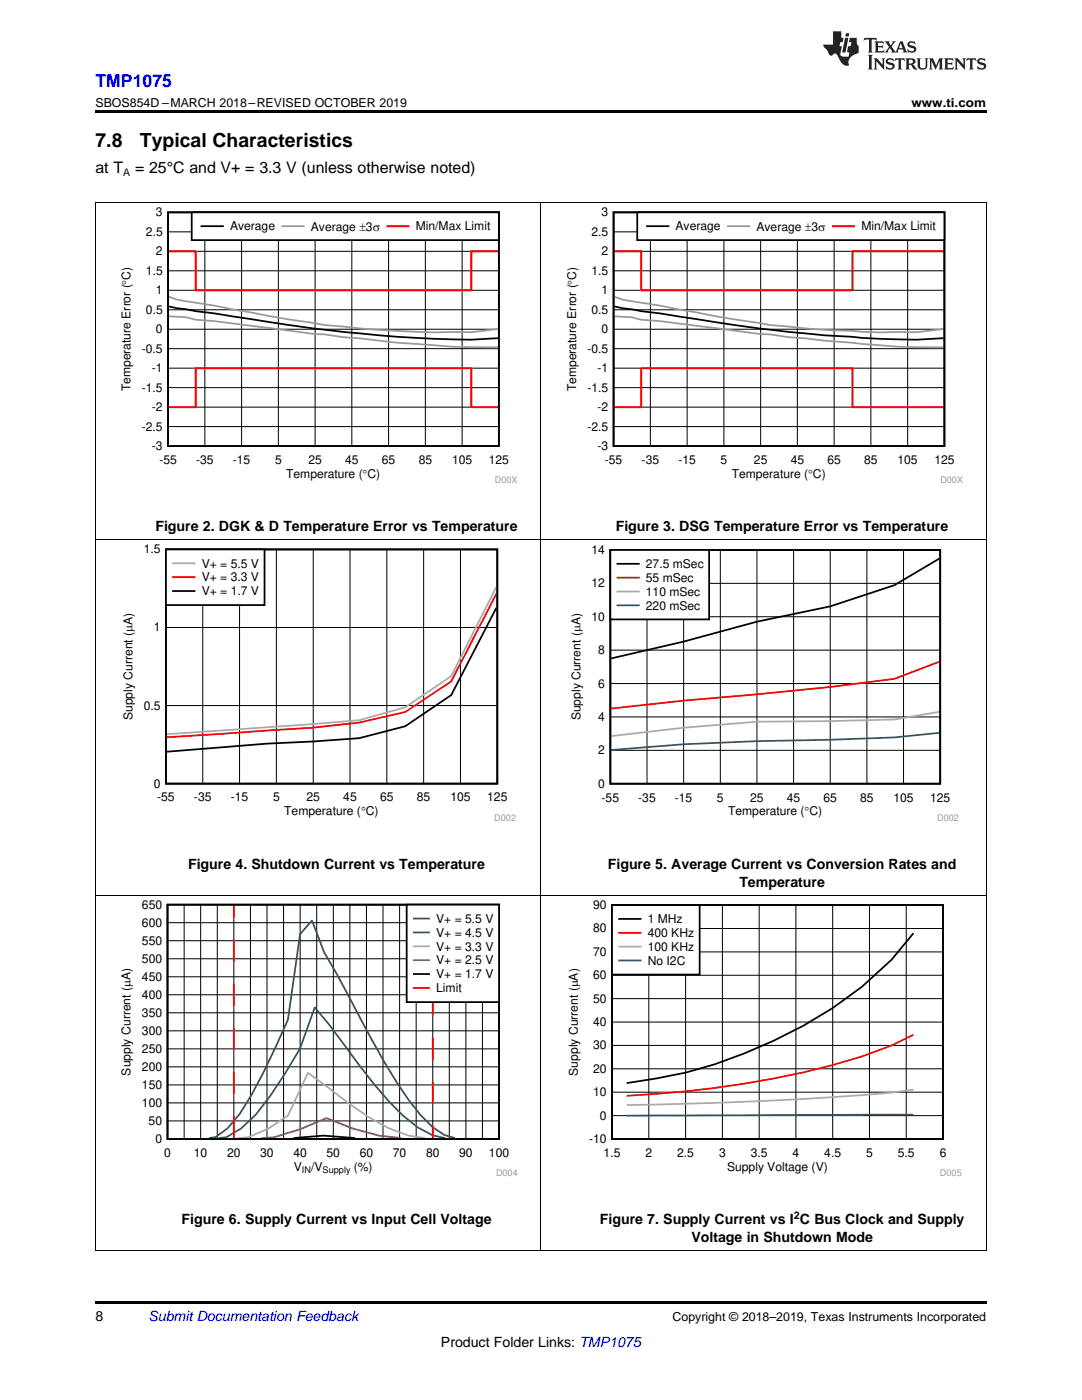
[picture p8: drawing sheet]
<svg xmlns="http://www.w3.org/2000/svg" width="216mm" height="279mm" viewBox="0 0 216 279" stroke-linecap="round" stroke-linejoin="round" font-family="sans-serif">
<defs><g id="words">
<g font-size="3.9">
<text x="19" y="29.3">7.8</text>
<text x="27.9" y="29.3">Typical Characteristics</text>
</g>
<text font-size="3.5" fill="#00f" x="19" y="17.3">TMP1075</text>
<g font-size="3.2">
<text x="19" y="34.4">at T</text>
<text x="27" y="34.4">= 25°C and V+ = 3.3 V (unless otherwise noted)</text>
</g>
<g font-size="2.8">
<text x="31" y="106">Figure 2. DGK &amp; D Temperature Error vs Temperature</text>
<text x="122.9" y="106">Figure 3. DSG Temperature Error vs Temperature</text>
<text x="37.5" y="173.4">Figure 4. Shutdown Current vs Temperature</text>
<text x="121.3" y="173.4">Figure 5. Average Current vs Conversion Rates and</text>
<text x="147.5" y="177">Temperature</text>
<text x="36.2" y="244.3">Figure 6. Supply Current vs Input Cell Voltage</text>
<text x="119.7" y="244.3">Figure 7. Supply Current vs I C Bus Clock and Supply</text>
<text x="138" y="247.9">Voltage in Shutdown Mode</text>
<text x="19" y="263.6">8</text>
<text x="88" y="268.9">Product Folder Links: TMP1075</text>
</g>
<text font-size="2.8" fill="#0000c8" x="29.6" y="263.6">Submit Documentation Feedback</text>
<g font-size="2.5">
<text x="19" y="21.4">SBOS854D –MARCH 2018–REVISED OCTOBER 2019</text>
<text x="181.9" y="21.4">www.ti.com</text>
<text x="134.2" y="263.6">Copyright © 2018–2019, Texas Instruments Incorporated</text>
</g>
<g font-size="2.4">
<text x="29.1" y="47.1">2.5</text>
<text x="31.1" y="43.2">3</text>
<text x="45.9" y="46">Average</text>
<text x="62" y="46">Average r3V</text>
<text x="83" y="46">Min/Max Limit</text>
<text x="118" y="47.1">2.5</text>
<text x="120" y="43.2">3</text>
<text x="134.8" y="46">Average</text>
<text x="150.9" y="46">Average r3V</text>
<text x="171.9" y="46">Min/Max Limit</text>
<text x="31.1" y="50.9">2</text>
<text x="120" y="50.9">2</text>
<text x="29.1" y="54.8">1.5</text>
<text x="31.1" y="58.7">1</text>
<text x="118" y="54.8">1.5</text>
<text x="120" y="58.7">1</text>
<text x="29.1" y="62.6">0.5</text>
<text x="118" y="62.6">0.5</text>
<text x="28.3" y="70.4">-0.5</text>
<text x="31.1" y="66.5">0</text>
<text x="117.2" y="70.4">-0.5</text>
<text x="120" y="66.5">0</text>
<text x="30.3" y="74.3">-1</text>
<text x="119.2" y="74.3">-1</text>
<text x="26.1" y="78.1" transform="rotate(-90 26.1 78.1)">Temperature Error (qC)</text>
<text x="28.3" y="78.2">-1.5</text>
<text x="30.3" y="82">-2</text>
<text x="115" y="78.1" transform="rotate(-90 115 78.1)">Temperature Error (qC)</text>
<text x="117.2" y="78.2">-1.5</text>
<text x="119.2" y="82">-2</text>
<text x="28.3" y="85.9">-2.5</text>
<text x="30.3" y="89.8">-3</text>
<text x="117.2" y="85.9">-2.5</text>
<text x="119.2" y="89.8">-3</text>
<text x="31.8" y="92.6">-55</text>
<text x="39.1" y="92.6">-35</text>
<text x="46.5" y="92.6">-15</text>
<text x="54.9" y="92.6">5</text>
<text x="57.1" y="95.4">Temperature (qC)</text>
<text x="61.5" y="92.6">25</text>
<text x="68.9" y="92.6">45</text>
<text x="76.2" y="92.6">65</text>
<text x="83.5" y="92.6">85</text>
<text x="90.2" y="92.6">105</text>
<text x="97.5" y="92.6">125</text>
<text x="120.7" y="92.6">-55</text>
<text x="128" y="92.6">-35</text>
<text x="135.4" y="92.6">-15</text>
<text x="143.8" y="92.6">5</text>
<text x="146" y="95.4">Temperature (qC)</text>
<text x="150.4" y="92.6">25</text>
<text x="157.8" y="92.6">45</text>
<text x="165.1" y="92.6">65</text>
<text x="172.4" y="92.6">85</text>
<text x="179.1" y="92.6">105</text>
<text x="186.4" y="92.6">125</text>
<text x="28.7" y="110.4">1.5</text>
<text x="40.2" y="113.3">V+ = 5.5 V</text>
<text x="118" y="110.5">14</text>
<text x="128.9" y="113.4">27.5 mSec</text>
<text x="40.2" y="116">V+ = 3.3 V</text>
<text x="40.2" y="118.8">V+ = 1.7 V</text>
<text x="118" y="117.2">12</text>
<text x="128.9" y="116.1">55 mSec</text>
<text x="128.9" y="118.9">110 mSec</text>
<text x="118" y="123.9">10</text>
<text x="128.9" y="121.7">220 mSec</text>
<text x="30.7" y="126">1</text>
<text x="119.4" y="130.5">8</text>
<text x="119.4" y="137.2">6</text>
<text x="26.4" y="143.7" transform="rotate(-90 26.4 143.7)">Supply Current (PA)</text>
<text x="28.7" y="141.6">0.5</text>
<text x="115.8" y="143.8" transform="rotate(-90 115.8 143.8)">Supply Current (PA)</text>
<text x="119.4" y="143.9">4</text>
<text x="119.4" y="150.5">2</text>
<text x="30.7" y="157.2">0</text>
<text x="31.4" y="160">-55</text>
<text x="38.7" y="160">-35</text>
<text x="46.1" y="160">-15</text>
<text x="54.5" y="160">5</text>
<text x="61.2" y="160">25</text>
<text x="68.5" y="160">45</text>
<text x="75.8" y="160">65</text>
<text x="83.2" y="160">85</text>
<text x="89.9" y="160">105</text>
<text x="97.2" y="160">125</text>
<text x="119.4" y="157.2">0</text>
<text x="120" y="160">-55</text>
<text x="127.4" y="160">-35</text>
<text x="134.7" y="160">-15</text>
<text x="143.1" y="160">5</text>
<text x="149.7" y="160">25</text>
<text x="157" y="160">45</text>
<text x="164.3" y="160">65</text>
<text x="171.6" y="160">85</text>
<text x="178.3" y="160">105</text>
<text x="185.6" y="160">125</text>
<text x="56.7" y="162.7">Temperature (qC)</text>
<text x="145.3" y="162.7">Temperature (qC)</text>
<text x="28.3" y="184.9">600</text>
<text x="28.3" y="181.3">650</text>
<text x="87" y="184.2">V+ = 5.5 V</text>
<text x="118.4" y="181.4">90</text>
<text x="129.3" y="184.2">1 MHz</text>
<text x="28.3" y="188.5">550</text>
<text x="87" y="186.9">V+ = 4.5 V</text>
<text x="87" y="189.7">V+ = 3.3 V</text>
<text x="118.4" y="190.8">70</text>
<text x="118.4" y="186.1">80</text>
<text x="129.3" y="187">400 KHz</text>
<text x="129.3" y="189.8">100 KHz</text>
<text x="28.3" y="195.7">450</text>
<text x="28.3" y="192.1">500</text>
<text x="87" y="192.5">V+ = 2.5 V</text>
<text x="87" y="195.2">V+ = 1.7 V</text>
<text x="118.4" y="195.4">60</text>
<text x="129.3" y="192.5">No I2C</text>
<text x="28.3" y="202.9">350</text>
<text x="28.3" y="199.3">400</text>
<text x="87" y="198">Limit</text>
<text x="118.4" y="200.1">50</text>
<text x="28.3" y="206.5">300</text>
<text x="118.4" y="209.4">30</text>
<text x="118.4" y="204.8">40</text>
<text x="26.1" y="214.6" transform="rotate(-90 26.1 214.6)">Supply Current (PA)</text>
<text x="28.3" y="213.7">200</text>
<text x="28.3" y="210.1">250</text>
<text x="115.3" y="214.7" transform="rotate(-90 115.3 214.7)">Supply Current (PA)</text>
<text x="118.4" y="214.1">20</text>
<text x="28.3" y="220.9">100</text>
<text x="28.3" y="217.3">150</text>
<text x="118.4" y="218.8">10</text>
<text x="29.7" y="224.5">50</text>
<text x="119.7" y="223.4">0</text>
<text x="31" y="228.1">0</text>
<text x="32.8" y="230.9">0</text>
<text x="38.7" y="230.9">10</text>
<text x="45.3" y="230.9">20</text>
<text x="51.9" y="230.9">30</text>
<text x="58.5" y="230.9">40</text>
<text x="58.6" y="233.6">V</text>
<text x="62.1" y="233.6">/V</text>
<text x="65.2" y="230.9">50</text>
<text x="70.6" y="233.6">(%)</text>
<text x="71.8" y="230.9">60</text>
<text x="78.4" y="230.9">70</text>
<text x="85" y="230.9">80</text>
<text x="91.6" y="230.9">90</text>
<text x="97.6" y="230.9">100</text>
<text x="117.6" y="228.1">-10</text>
<text x="120.4" y="230.9">1.5</text>
<text x="128.8" y="230.9">2</text>
<text x="135.1" y="230.9">2.5</text>
<text x="143.5" y="230.9">3</text>
<text x="145.1" y="233.6">Supply Voltage (V)</text>
<text x="149.8" y="230.9">3.5</text>
<text x="158.2" y="230.9">4</text>
<text x="164.5" y="230.9">4.5</text>
<text x="172.8" y="230.9">5</text>
<text x="179.2" y="230.9">5.5</text>
<text x="187.5" y="230.9">6</text>
</g>
<g font-size="2.1">
<text x="24.6" y="35.1">A</text>
<text x="158.4" y="243.2">2</text>
</g>
<g font-size="1.8" fill="#999">
<text x="98.7" y="96.4">D00X</text>
<text x="187.6" y="96.4">D00X</text>
<text x="98.6" y="163.8">D002</text>
<text x="187" y="163.8">D002</text>
<text x="99" y="234.7">D004</text>
<text x="187.6" y="234.7">D005</text>
</g>
<g font-size="1.8">
<text x="60.3" y="234.1">IN</text>
<text x="64.4" y="234.1">Supply</text>
</g>
</g></defs>
<path d="M19 249.6h.2zM196.7 249.6h.1zM19 259.7h177.8v.5h-177.8z" fill="#000"/>
<path d="M19.1 178.7v70.9M107.9 178.7v70.9M196.8 178.7v70.9M19 249.6h177.8" fill="none" stroke="#000" stroke-width=".2"/>
<path d="M23.7 179.6h79.6v55.2h-79.6z" fill-rule="evenodd" fill="#fff"/>
<path d="M33.4 180.5h66.2v46.8h-66.2zM58.6 227.1l5.9-.5 6.3 .5" fill="none" stroke="#000" stroke-width=".35"/>
<g fill="none" stroke="#000" stroke-width=".2">
<path d="M33.4 198.5h66.2M33.4 194.9h66.2M33.4 191.3h66.2M33.4 187.7h66.2M33.4 184.1h66.2M36.7 180.5v46.8M40 180.5v46.8M43.4 180.5v46.8M46.7 180.5v46.8M50 180.5v46.8M53.3 180.5v46.8M56.6 180.5v46.8"/>
<path d="M59.9 180.5v46.8M63.2 180.5v46.8M66.5 180.5v46.8M69.8 180.5v46.8M73.1 180.5v46.8M76.4 180.5v46.8M79.7 180.5v46.8M83 180.5v46.8M86.4 180.5v46.8M89.7 180.5v46.8M93 180.5v46.8M96.3 180.5v46.8"/>
<path d="M33.4 216.5h66.2M33.4 212.9h66.2M33.4 209.3h66.2M33.4 205.7h66.2M33.4 202.1h66.2M33.4 223.7h66.2M33.4 220.1h66.2"/>
</g>
<path d="M41.7 227.1l1.3-.2 2.4-1.7 2.4-2.9a126.2 126.2 0 0 0 9.7-18.8l2.4-17 2.4-2.8 2.4 6.3 4.8 8.6a195.1 195.1 0 0 0 12 20.9l2.4 3 2.4 2.4 2.4 1.6 2.1 .6" fill="none" stroke="#286b49" stroke-width=".35"/>
<path d="M43.6 227.1l1.6-.1 2.9-1.8 3-2.8 2.9-3.8 2.9-4.4 3-4.9 2.9-8.2 2.9 3.5a199.2 199.2 0 0 0 11.8 15.1l2.9 3 3 2.3 2.9 1.6 2.5 .5" fill="none" stroke="#295c75" stroke-width=".35"/>
<path d="M47.4 227.1l2-.1 4-1.7 4.1-2.7 3.9-8.5 8.1 6 4 2.8 4 2.2 4 1.5 3.3 .5" fill="none" stroke="#aaa" stroke-width=".35"/>
<path d="M52.2 227.1l2.4-.1 5.2-1.6 5.3-2.3 5.3 2.1 5.3 1.5 4.3 .4" fill="none" stroke="#9e3a3a" stroke-width=".35"/>
<path d="M46.7 180.7v2.5M46.7 187.5v4.4M46.7 196.3v4.4M86.4 180.7v4.4M86.4 189.5v4.4M86.4 198.3v4.4M46.7 205.1v4.4M46.7 213.9v4.4M86.4 207.1v4.4M86.4 215.9v4.4M46.7 222.7v4.4M86.4 224.7v2.4" fill="none" stroke="#f00" stroke-width=".35"/>
<path d="M81.1 180.5h18.5v19.5h-18.5z" fill-rule="evenodd" fill="#fff"/>
<path d="M81.1 180.5h18.5v19.5h-18.5zM82.6 194.4h3" fill="none" stroke="#000" stroke-width=".35"/>
<path d="M82.6 183.3h3" fill="none" stroke="#286b49" stroke-width=".35"/>
<path d="M82.6 186.1h3" fill="none" stroke="#295c75" stroke-width=".35"/>
<path d="M82.6 188.9h3" fill="none" stroke="#aaa" stroke-width=".35"/>
<path d="M82.6 191.6h3" fill="none" stroke="#9e3a3a" stroke-width=".35"/>
<path d="M82.6 197.2h3" fill="none" stroke="#f00" stroke-width=".35"/>
<path d="M112.9 179.7h79v55.1h-79z" fill-rule="evenodd" fill="#fff"/>
<path d="M122.1 180.6h66.1v46.7h-66.1zM182.3 186.3a66.6 66.6 0 0 1-22 18.4 93.3 93.3 0 0 1-35.3 11.5" fill="none" stroke="#000" stroke-width=".35"/>
<g fill="none" stroke="#000" stroke-width=".2">
<path d="M122.1 199.3h66.1M122.1 194.6h66.1M122.1 190h66.1M122.1 185.3h66.1M129.5 180.6v46.7M136.8 180.6v46.7M144.1 180.6v46.7M151.5 180.6v46.7M158.8 180.6v46.7M166.2 180.6v46.7M173.5 180.6v46.7M180.8 180.6v46.7"/>
<path d="M122.1 218h66.1M122.1 213.3h66.1M122.1 208.6h66.1M122.1 204h66.1M122.1 222.6h66.1"/>
</g>
<path d="M182.3 206.5l-4.4 2.2a133.6 133.6 0 0 1-29.4 7.6 210.5 210.5 0 0 1-23.5 2.4" fill="none" stroke="#f00" stroke-width=".35"/>
<path d="M182.3 217.5a304.4 304.4 0 0 1-27.9 2.1l-11.8 .5-17.6 .4" fill="none" stroke="#aaa" stroke-width=".35"/>
<path d="M182.3 222.5l-57.3 .2" fill="none" stroke="#295c75" stroke-width=".35"/>
<path d="M122.1 180.6h17.5v13.9h-17.5z" fill-rule="evenodd" fill="#fff"/>
<path d="M122.1 180.6h17.5v13.9h-17.5zM123.5 183.4h4.3" fill="none" stroke="#000" stroke-width=".35"/>
<path d="M123.5 186.2h4.3" fill="none" stroke="#f00" stroke-width=".35"/>
<path d="M123.5 188.9h4.3" fill="none" stroke="#aaa" stroke-width=".35"/>
<path d="M123.5 191.7h4.3" fill="none" stroke="#295c75" stroke-width=".35"/>
<path d="M19.1 107.8v70.9M107.9 107.8v70.9M196.8 107.8v70.9M19 178.7h177.8" fill="none" stroke="#000" stroke-width=".2"/>
<path d="M24 108.7h79v55.2h-79z" fill-rule="evenodd" fill="#fff"/>
<path d="M33.1 109.6h66.1v46.8h-66.1zM99.1 121.3l-9.1 17.4-9.1 6.2-9.2 2.4-9.2 .7-9.2 .4-20 1.6" fill="none" stroke="#000" stroke-width=".35"/>
<path d="M40.5 109.6v46.8M47.8 109.6v46.8M55.1 109.6v46.8M62.5 109.6v46.8M69.8 109.6v46.8M77.2 109.6v46.8M84.5 109.6v46.8M91.9 109.6v46.8M33.1 125.2h66.1M33.1 140.8h66.1" fill="none" stroke="#000" stroke-width=".2"/>
<path d="M99.1 117.1l-9.1 17.8-9.1 6.3-9.2 2.5-9.2 .8-29.2 2" fill="none" stroke="#aaa" stroke-width=".35"/>
<path d="M99.1 118.5l-9.1 17.5-9.1 6.1-9.2 2.1-9.2 1-29.2 1.9" fill="none" stroke="#f00" stroke-width=".35"/>
<path d="M33.1 109.6h19.7v11.1h-19.7z" fill-rule="evenodd" fill="#fff"/>
<path d="M33.1 109.6h19.7v11.2h-19.7zM34.5 118h4.3" fill="none" stroke="#000" stroke-width=".35"/>
<path d="M34.5 112.4h4.3" fill="none" stroke="#aaa" stroke-width=".35"/>
<path d="M34.5 115.2h4.3" fill="none" stroke="#f00" stroke-width=".35"/>
<path d="M113.4 108.8h77.9v55.1h-77.9z" fill-rule="evenodd" fill="#fff"/>
<path d="M121.8 109.8h65.8v46.6h-65.8zM187.4 111.5l-8.9 5.3-12.8 4.2-14.7 3.1-14.6 3.9-14.4 3.4" fill="none" stroke="#000" stroke-width=".35"/>
<g fill="none" stroke="#000" stroke-width=".2">
<path d="M121.8 116.4h65.8M129.1 109.8v46.6M136.4 109.8v46.6M143.7 109.8v46.6M151 109.8v46.6M158.4 109.8v46.6M165.7 109.8v46.6M173 109.8v46.6M180.3 109.8v46.6M121.8 136.4h65.8M121.8 129.7h65.8M121.8 123.1h65.8"/>
<path d="M121.8 149.7h65.8M121.8 143.1h65.8"/>
</g>
<path d="M187.4 132.1l-8.9 3.4-12.8 1.6-14.7 1.5-14.6 1.2-14.4 1.6" fill="none" stroke="#f00" stroke-width=".35"/>
<path d="M187.4 142.1l-8.9 1.5-12.8 .3-14.7 .1-14.6 1.2-14.4 1.7" fill="none" stroke="#aaa" stroke-width=".35"/>
<path d="M187.4 146.3l-8.9 .9-12.8 .4-14.7 .3-14.6 .6-14.4 1.2" fill="none" stroke="#295c75" stroke-width=".35"/>
<path d="M121.8 109.8h19.7v13.8h-19.7z" fill-rule="evenodd" fill="#fff"/>
<path d="M121.8 109.8h19.7v13.8h-19.7zM123.2 112.5h4.3" fill="none" stroke="#000" stroke-width=".35"/>
<path d="M123.2 115.3h4.3" fill="none" stroke="#f00" stroke-width=".35"/>
<path d="M123.2 118h4.3" fill="none" stroke="#aaa" stroke-width=".35"/>
<path d="M123.2 120.8h4.3" fill="none" stroke="#295c75" stroke-width=".35"/>
<path d="M19.1 40.4v67.4M107.9 40.4v67.4M196.8 40.4v67.4M19 107.8h177.8" fill="none" stroke="#000" stroke-width=".2"/>
<path d="M23.7 41.4h79.6v55.1h-79.6z" fill-rule="evenodd" fill="#fff"/>
<path d="M33.5 42.4h66v46.6h-66zM33.7 61.2l5.3 .9 3.7 .4a399.2 399.2 0 0 0 36.7 4.7l3.6 .2a122.7 122.7 0 0 0 16.4 .1" fill="none" stroke="#000" stroke-width=".35"/>
<g fill="none" stroke="#000" stroke-width=".2">
<path d="M33.5 57.9h66.1M33.5 54h66.1M33.5 50.2h66.1M33.5 46.3h66.1M40.9 42.4v46.6M48.2 42.4v46.6M55.5 42.4v46.6M62.9 42.4v46.6M70.2 42.4v46.6M77.5 42.4v46.6M84.9 42.4v46.6M92.2 42.4v46.6"/>
<path d="M33.5 77.4h66.1M33.5 73.5h66.1M33.5 69.6h66.1M33.5 65.7h66.1M33.5 61.8h66.1M33.5 85.1h66.1M33.5 81.3h66.1"/>
</g>
<path d="M33.7 59.2l1.7 .6 7.3 1.2 14.7 2.7a201.5 201.5 0 0 0 36.6 2.6l5.4-.6M33.7 63.1l3.5 .2 1.8 .5 3.7 .3 20.2 2.6h1.8l3.7 .6 3.6 .2a287.5 287.5 0 0 0 22 1.8h5.4" fill="none" stroke="#999" stroke-width=".35"/>
<path d="M33.7 50.2h5.3v7.7h55v-7.7h5.4M33.7 81.3h5.3v-7.8h55v7.8h5.4" fill="none" stroke="#f00" stroke-width=".4"/>
<path d="M38.3 42.4h61.2v5.5h-61.2z" fill-rule="evenodd" fill="#fff"/>
<path d="M38.3 42.4h61.2v5.5h-61.2zM40.2 45.1h4.3" fill="none" stroke="#000" stroke-width=".35"/>
<path d="M56.3 45.1h4.3" fill="none" stroke="#999" stroke-width=".35"/>
<path d="M77.3 45.1h4.2" fill="none" stroke="#f00" stroke-width=".4"/>
<path d="M112.6 41.4h79.6v55.1h-79.6z" fill-rule="evenodd" fill="#fff"/>
<path d="M122.4 42.4h66v46.6h-66zM122.6 61.2l5.3 .9 3.7 .4a409.5 409.5 0 0 0 33 4.4l5.5 .3a109.4 109.4 0 0 0 18.2 .3" fill="none" stroke="#000" stroke-width=".35"/>
<g fill="none" stroke="#000" stroke-width=".2">
<path d="M122.4 57.9h66.1M122.4 54h66.1M122.4 50.2h66.1M122.4 46.3h66.1M129.8 42.4v46.6M137.1 42.4v46.6M144.4 42.4v46.6M151.8 42.4v46.6M159.1 42.4v46.6M166.4 42.4v46.6M173.8 42.4v46.6M181.1 42.4v46.6"/>
<path d="M122.4 77.4h66.1M122.4 73.5h66.1M122.4 69.6h66.1M122.4 65.7h66.1M122.4 61.8h66.1M122.4 85.1h66.1M122.4 81.3h66.1"/>
</g>
<path d="M122.6 59.2l1.7 .6 7.3 1.2 11 2.1 11 1.8a184 184 0 0 0 16.5 1.1l5.5 .3h7.3l5.4-.6M122.6 63.1l3.5 .2 1.8 .5 3.7 .3 20.2 2.6h1.8l3.7 .6 14.6 1.3a123.8 123.8 0 0 0 16.4 .7" fill="none" stroke="#999" stroke-width=".35"/>
<path d="M122.6 50.2h5.3v7.7h42.2v-7.7h18.2M122.6 81.3h5.3v-7.8h42.2v7.8h18.2" fill="none" stroke="#f00" stroke-width=".4"/>
<path d="M127.2 42.4h61.2v5.5h-61.2z" fill-rule="evenodd" fill="#fff"/>
<path d="M127.2 42.4h61.2v5.5h-61.2zM129.1 45.1h4.3" fill="none" stroke="#000" stroke-width=".35"/>
<path d="M145.2 45.1h4.3" fill="none" stroke="#999" stroke-width=".35"/>
<path d="M166.2 45.1h4.2" fill="none" stroke="#f00" stroke-width=".4"/>
<path d="M19 40.4h177.8" fill="none" stroke="#000" stroke-width=".2"/>
<path d="M19 22h177.8v.5h-177.8z" fill="#000"/>
<g fill="#231f20">
<path d="M172.5 7.6l-.1 .5 .4-.2h.6v.1v2.1l-.2 .4h.9l-.2-.4v-2.1l.1-.1h.5l.5 .2-.2-.5zM174.5 8.3l.2 .3v1.5l-.2 .4h1.8l.2-.6a1.04 1.04 0 0 1-1.3 .2v-.7h.6l.3 .2v-.6l-.3 .2h-.6v-.6l.8-.1 .4 .3-.2-.5zM176.5 8.3l.9 1.1-.9 1.1h.8l-.2-.2 .4-.7 .5 .7-.2 .2h1.5l-.2-.2 .2-.4h.9l.1 .4-.2 .2h1l-.3-.3-.7-1.9h-.5l-.9 2-.8-1 .9-1h-.8l.1 .3-.4 .5-.3-.6 .1-.2zM179.7 8.6l.4 1h-.7zM181.3 8.4a.63 .63 0 0 0-.2 .7 .63 .63 0 0 0 .6 .4l.6 .2 .1 .2a.75 .75 0 0 1-.7 .4 .75 .75 0 0 1-.6-.5l.1 .7 .1-.1a1.11 1.11 0 0 0 1.5-.6 1.13 1.13 0 0 0-1.2-.8l-.1-.4a1.04 1.04 0 0 1 1.2 .2l-.2-.5-.2 .1-.4-.2zM173.2 10.9l.2 .4v2.2l-.2 .4h1l-.3-.4v-2.2l.3-.4zM174.3 11.6l.3 .4v1.5l-.3 .4h.8l-.2-.4v-1.3l1.5 1.7v-1.9l.2-.4h-.7l.2 .4v.9l-1.1-1.3zM177 11.8a.62 .62 0 0 0-.2 .7 .62 .62 0 0 0 .6 .4l.6 .1 .1 .3a.76 .76 0 0 1-.7 .3 .76 .76 0 0 1-.7-.4l.2 .7 .1-.1a1.11 1.11 0 0 0 1.5-.6 1.13 1.13 0 0 0-1.2-.8l-.1-.4a1.04 1.04 0 0 1 1.2 .2l-.2-.6-.2 .1-.5-.1zM178.7 11.6l-.2 .6a.61 .61 0 0 1 .8-.3v1.6l-.2 .4h.9l-.2-.4v-1.6a.63 .63 0 0 1 .7 .3l-.1-.6zM180.6 11.6l.3 .4v1.5l-.3 .4h1l-.2-.2-.1-.8 .6 .2a.76 .76 0 0 0 1.2 .7l-1-1a.58 .58 0 0 0 .6-.5 .58 .58 0 0 0-.5-.6zM181.4 11.9h.1a.45 .45 0 0 1 .5 .1 .45 .45 0 0 1 .1 .5l-.8 .2zM182.9 11.6l.2 .2a2.17 2.17 0 0 0 .3 1.9 .99 .99 0 0 0 1.6-.6v-1.1l.2-.4h-.7l.2 .2a1.92 1.92 0 0 1-.2 1.8 .6 .6 0 0 1-.9-.5v-1.1l.2-.4zM185.4 11.6l.2 .4v1.5l-.2 .4h.7l-.2-.4v-1.4l.8 1.8 .8-1.8v1.4l-.2 .4h.9l-.2-.4v-1.5l.2-.4h-.8l-.6 1.5-.6-1.5zM188.4 11.6l.2 .4v1.5l-.2 .4h1.8l.1-.6a1.04 1.04 0 0 1-1.2 .1v-.6h.5l.4 .2v-.6l-.4 .2h-.5v-.7h.8l.3 .3-.1-.6zM190.5 11.6l.2 .4v1.5l-.2 .4h.7l-.2-.4v-1.3l1.5 1.7v-1.9l.2-.4h-.7l.2 .4v.9l-1.1-1.3zM192.9 11.6l-.1 .6a.61 .61 0 0 1 .7-.3l.1 1.6-.3 .4h1l-.3-.4 .1-1.6a.63 .63 0 0 1 .7 .3l-.1-.6zM195.2 11.8a.62 .62 0 0 0-.2 .7 .62 .62 0 0 0 .6 .4l.6 .1 .1 .3a.76 .76 0 0 1-.7 .3 .76 .76 0 0 1-.6-.4l.1 .7 .1-.1a1.11 1.11 0 0 0 1.6-.6 1.13 1.13 0 0 0-1.3-.8l-.1-.4a1.04 1.04 0 0 1 1.2 .2l-.1-.6-.2 .1-.5-.1z"/>
<path d="M166.2 6.3v2.6h-1.9v.4l.8 .9a.91 .91 0 0 0 1 .8 .56 .56 0 0 1 .5-.3 .56 .56 0 0 1 .5 .3l.4 .8a1.53 1.53 0 0 0 1.9 1.2 1.54 1.54 0 0 1 1-2.1l.9-.3v-1.4a1.52 1.52 0 0 1-.4-1.6h-1.3l-.2 .8h.5l-.2 .8h-.5l-.1 1v.2l.4 .1-.2 .8a1.93 1.93 0 0 1-1.6-.3l.3-1.8h-.5l.2-.8h.4l.2-.8h-.4v-1.3zM168.6 7.6l-.6 2.9h.7l.6-2.9zM168.8 6.6l-.1 .7h.6l.2-.7z"/>
</g>
<use href="#words"/>
</svg>
